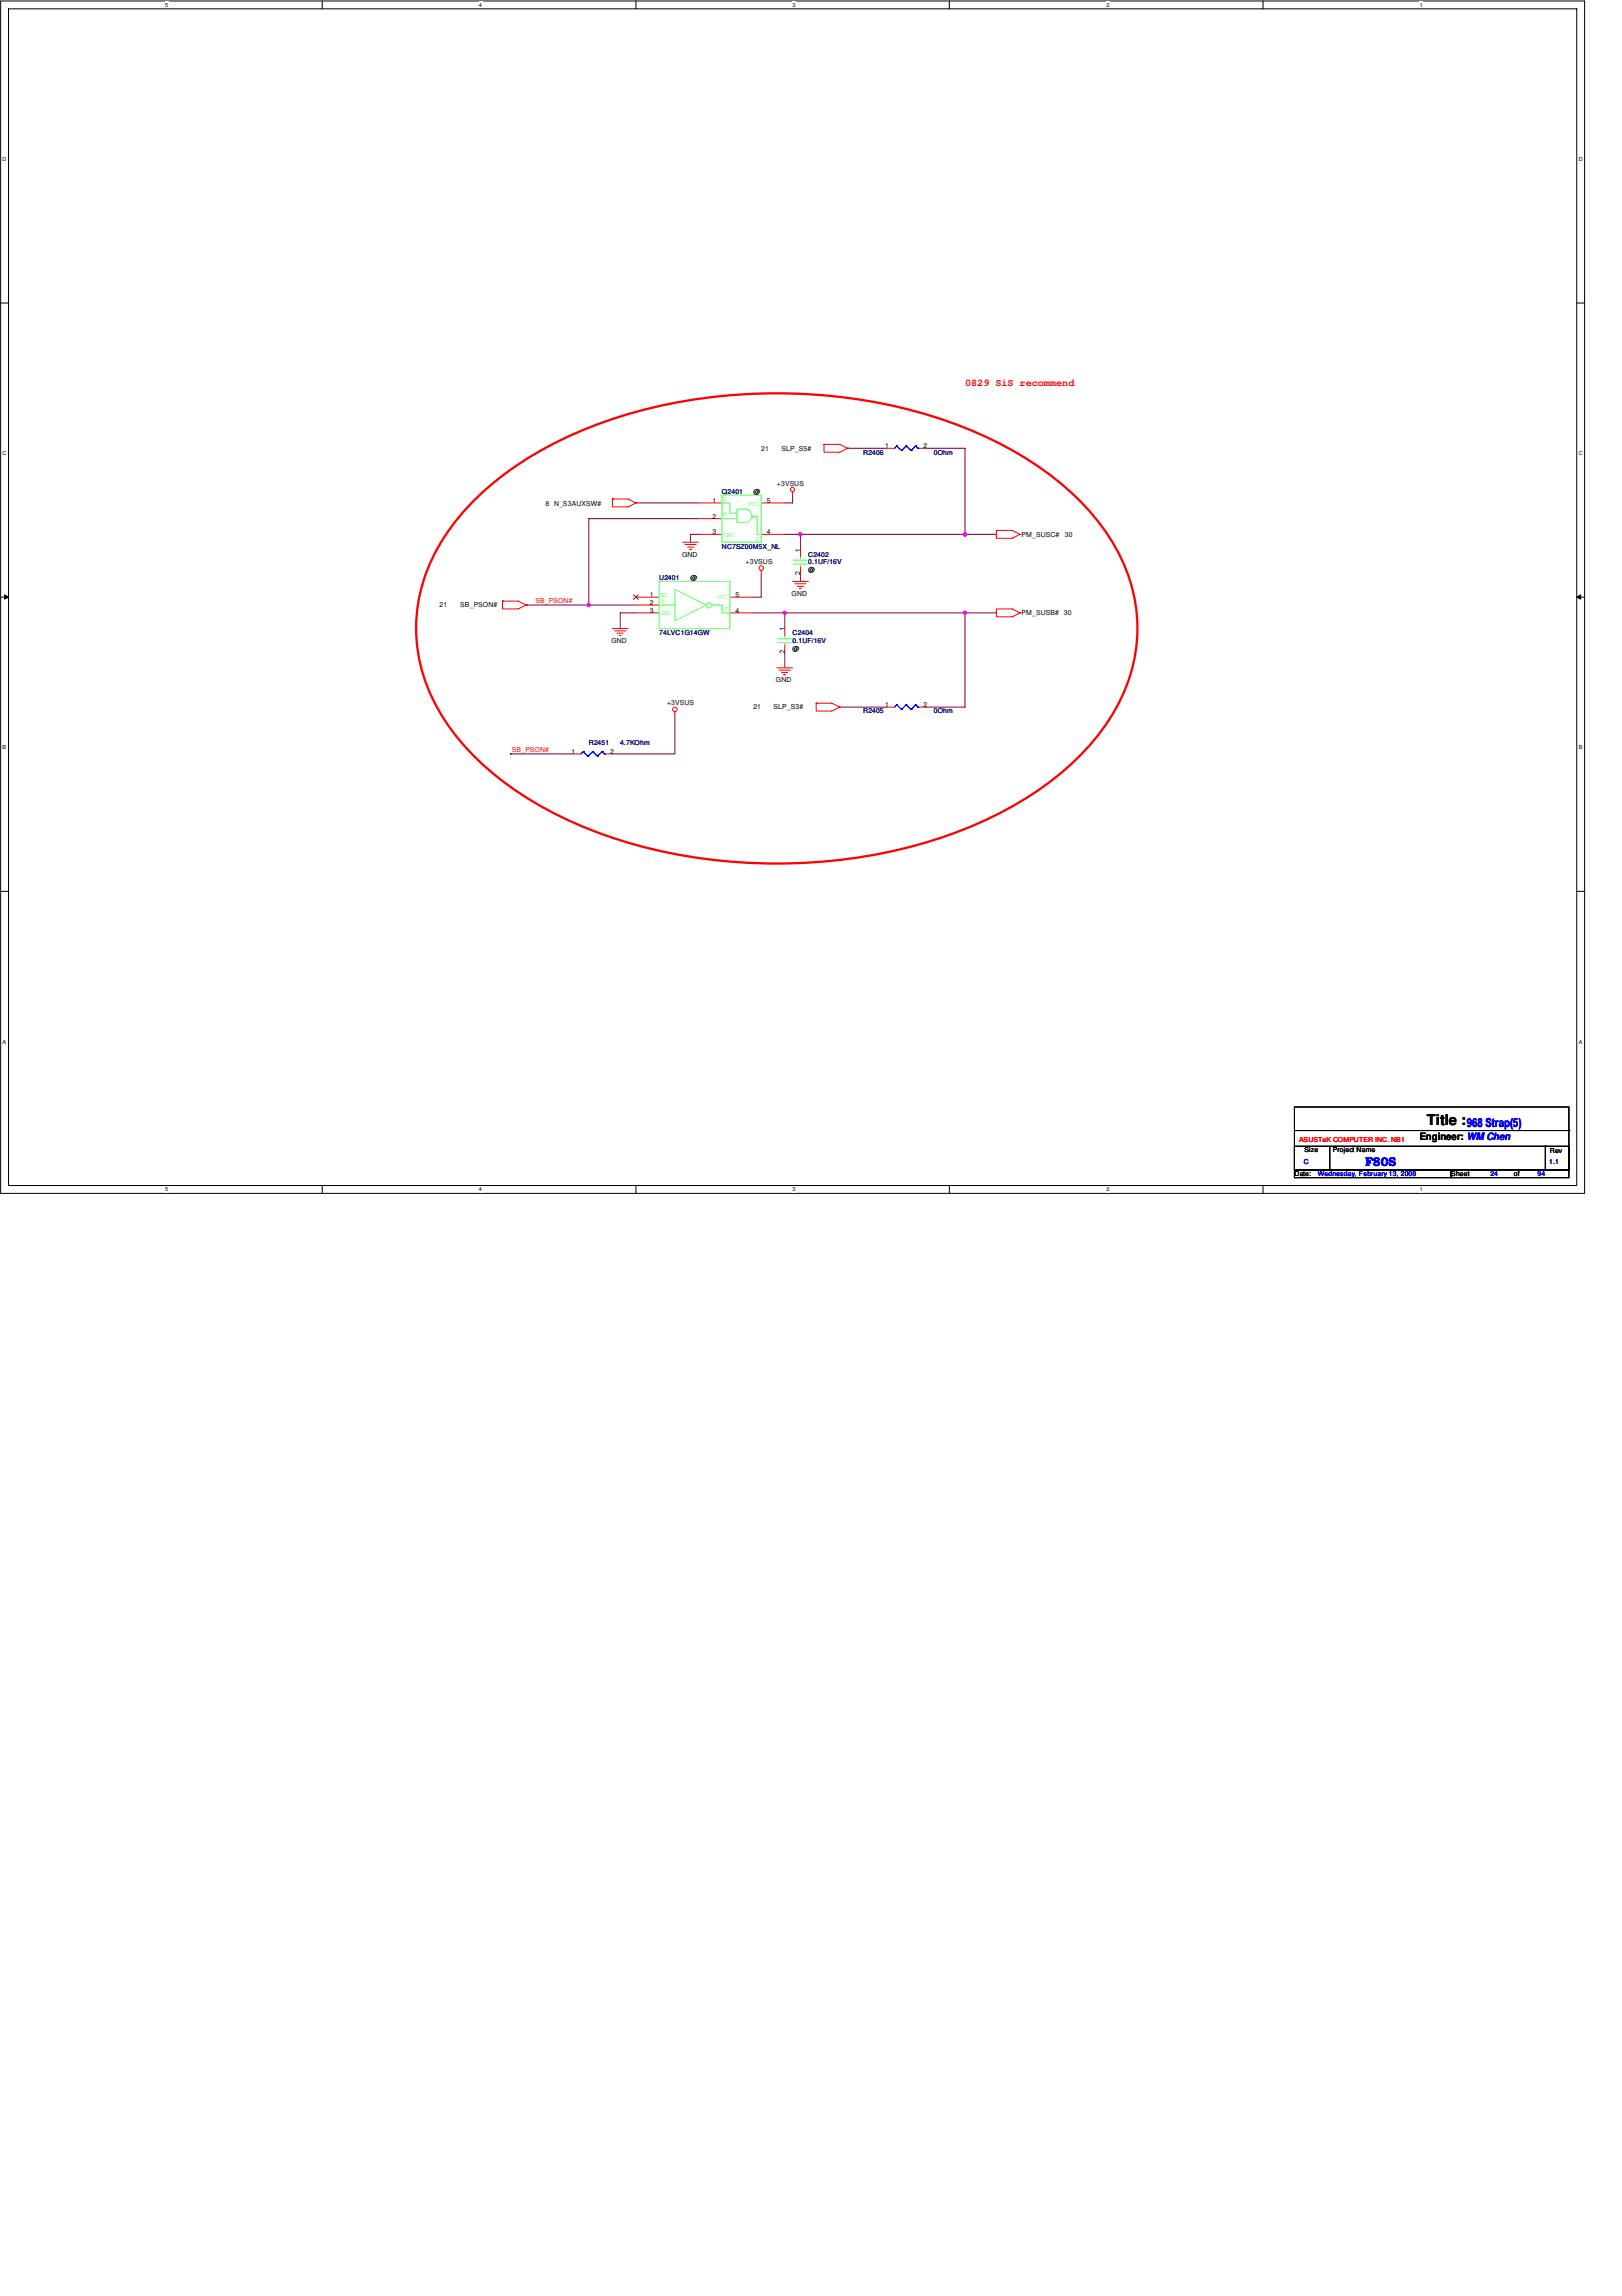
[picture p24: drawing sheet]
<svg xmlns="http://www.w3.org/2000/svg" width="210mm" height="297mm" viewBox="0 0 210 297" stroke-linecap="round" stroke-linejoin="round" font-family="sans-serif">
<defs><g id="words">
<text font-size="1.9" x="184.7" y="145.5">Title :</text>
<g font-size="1.6" fill="#00f">
<text x="189.8" y="145.8">968 Strap(5)</text>
<text x="176.7" y="150.8">F80S</text>
</g>
<text font-size="1.3" fill="#f00" x="124.9" y="49.9">0829 SiS recommend</text>
<text font-size="1.3" x="183.7" y="147.4">Engineer: WM Chen</text>
<g font-size=".9">
<text x="98.5" y="58.3">21</text>
<text x="101.1" y="58.3">SLP_S5#</text>
<text x="114.6" y="58">1</text>
<text x="119.5" y="58">2</text>
<text x="70.6" y="65.4">8 N_S3AUXSW#</text>
<text x="92.2" y="65.1">1</text>
<text x="97.5" y="63.9">@</text>
<text x="99.2" y="65.1">5</text>
<text x="100.5" y="62.9">+3VSUS</text>
<text x="92.2" y="67.1">2</text>
<text x="92.2" y="69.1">3</text>
<text x="99.2" y="69.1">4</text>
<text x="132.2" y="69.5">PM_SUSC#</text>
<text x="137.8" y="69.5">30</text>
<text x="84.1" y="77.2">1</text>
<text x="88.3" y="72">GND</text>
<text x="89.4" y="75.1">@</text>
<text x="95.2" y="77.2">5</text>
<text x="96.5" y="73">+3VSUS</text>
<text x="102.4" y="77">GND</text>
<text x="104.6" y="74">@</text>
<text x="56.9" y="78.6">21</text>
<text x="59.6" y="78.6">SB_PSON#</text>
<text x="79.1" y="83.1">GND</text>
<text x="84.1" y="78.2">2</text>
<text x="84.1" y="79.2">3</text>
<text x="95.2" y="79.2">4</text>
<text x="132.2" y="79.6">PM_SUSB# 30</text>
<text x="100.4" y="88.2">GND</text>
<text x="102.6" y="84.2">@</text>
<text x="86.3" y="91.3">+3VSUS</text>
<text x="97.5" y="91.8">21</text>
<text x="100.1" y="91.8">SLP_S3#</text>
<text x="114.6" y="91.4">1</text>
<text x="119.5" y="91.4">2</text>
<text x="74" y="97.5">1</text>
<text x="79" y="97.5">2</text>
<text x="168.8" y="149.1">Size</text>
<text x="172.5" y="149.1">Project Name</text>
<text x="200.6" y="149.2">Rev</text>
<text x="167.5" y="152.1">Date:</text>
<text x="187.8" y="152.1">Sheet</text>
<text x="195.9" y="152.1">of</text>
</g>
<g font-size=".9" fill="#000080">
<text x="111.7" y="58.8">R2406</text>
<text x="120.9" y="58.8">0Ohm</text>
<text x="93.4" y="63.9">Q2401</text>
<text x="93.4" y="71">NC7SZ00M5X_NL</text>
<text x="85.3" y="75.1">U2401</text>
<text x="104.6" y="72">C2402</text>
<text x="104.6" y="73">0.1UF/16V</text>
<text x="85.3" y="82.1">74LVC1G14GW</text>
<text x="102.6" y="82.1">C2404</text>
<text x="102.6" y="83.1">0.1UF/16V</text>
<text x="111.7" y="92.3">R2405</text>
<text x="120.9" y="92.3">0Ohm</text>
<text x="76.2" y="96.4">R2451</text>
<text x="80.3" y="96.4">4.7KOhm</text>
</g>
<g font-size=".9" fill="#80ff80">
<text x="93.6" y="64.8">A</text>
<text x="96.8" y="65.4">VCC</text>
<text x="93.6" y="66.8">B</text>
<text x="93.6" y="69.5">GND</text>
<text x="97.8" y="70">Y</text>
<text x="85.4" y="77.2">NC</text>
<text x="92.8" y="77.5">VCC</text>
<text x="85.4" y="79.5">GND</text>
<text x="85.5" y="78.1">A</text>
<text x="93.7" y="79">Y</text>
</g>
<g font-size=".9" fill="#f00">
<text x="69.3" y="78.1">SB_PSON#</text>
<text x="66.3" y="97.3">SB_PSON#</text>
<text x="168.1" y="147.7">ASUSTeK COMPUTER INC. NB1</text>
</g>
<g font-size=".9" fill="#00f">
<text x="168.7" y="150.5">C</text>
<text x="170.6" y="152.1">Wednesday, February 13, 2008</text>
<text x="192.9" y="152.1">24</text>
<text x="199" y="152.1">94</text>
<text x="200.5" y="150.6">1.1</text>
</g>
<g font-size=".7">
<text x="21.4" y=".9">5</text>
<text x="62" y=".9">4</text>
<text x="102.6" y=".9">3</text>
<text x="143.2" y=".9">2</text>
<text x="183.7" y=".9">1</text>
<text x=".3" y="20.8">D</text>
<text x="204.3" y="20.8">D</text>
<text x=".3" y="58.9">C</text>
<text x="204.3" y="58.9">C</text>
<text x=".3" y="96.9">B</text>
<text x="204.3" y="96.9">B</text>
<text x=".3" y="135">A</text>
<text x="204.3" y="135">A</text>
<text x="21.4" y="154.1">5</text>
<text x="62" y="154.1">4</text>
<text x="102.6" y="154.1">3</text>
<text x="143.2" y="154.1">2</text>
<text x="183.7" y="154.1">1</text>
</g>
</g></defs>
<path d="M.1 .1h205v154.3h-205zM1.1 1.1h202.9v152.3h-202.9z" fill="none" stroke="#000" stroke-width=".13"/>
<g fill="#fff">
<path d="M21.4 .2h.4v.9h-.4z"/>
<path d="M21.4 153.5h.4v.8h-.4z"/>
</g>
<path d="M41.7 .1v1M41.7 153.4v1" fill="none" stroke="#000" stroke-width=".13"/>
<g fill="#fff">
<path d="M62 .2h.4v.9h-.4z"/>
<path d="M62 153.5h.4v.8h-.4z"/>
</g>
<path d="M82.3 .1v1M82.3 153.4v1" fill="none" stroke="#000" stroke-width=".13"/>
<g fill="#fff">
<path d="M102.5 .2h.5v.9h-.5z"/>
<path d="M102.5 153.5h.5v.8h-.5z"/>
</g>
<path d="M122.9 .1v1M122.9 153.4v1" fill="none" stroke="#000" stroke-width=".13"/>
<g fill="#fff">
<path d="M143.1 .2h.5v.9h-.5z"/>
<path d="M143.1 153.5h.5v.8h-.5z"/>
</g>
<path d="M163.4 .1v1M163.4 153.4v1" fill="none" stroke="#000" stroke-width=".13"/>
<g fill="#fff">
<path d="M183.7 .2h.4v.9h-.4z"/>
<path d="M183.7 153.5h.4v.8h-.4z"/>
<path d="M.3 20.2h.5v.8h-.5z"/>
<path d="M204.3 20.2h.5v.8h-.5z"/>
<path d="M.3 58.2h.5v.9h-.5z"/>
<path d="M204.3 58.2h.5v.9h-.5z"/>
</g>
<path d="M.1 39.2h1M204 39.2h1.1" fill="none" stroke="#000" stroke-width=".13"/>
<g fill="#fff">
<path d="M.3 96.3h.5v.8h-.5z"/>
<path d="M204.3 96.3h.5v.8h-.5z"/>
</g>
<path d="M.1 77.3h1M.6 77l.5 .3-.5 .2zM204 77.3l.6-.3v.5zM204 77.3h1.1" fill="none" stroke="#000" stroke-width=".13"/>
<path d="M.6 77l.5 .3-.5 .2zM204 77.3l.6-.3v.5z" fill="#000"/>
<g fill="#fff">
<path d="M.3 134.3h.5v.9h-.5z"/>
<path d="M204.3 134.3h.5v.9h-.5z"/>
</g>
<path d="M.1 115.3h1M204 115.3h1.1" fill="none" stroke="#000" stroke-width=".13"/>
<path d="M119.8 58h5.1v11.1h-21.3M82.3 79.3h-2v2M97.5 77.3h1M103.6 69.1h.1M108.7 91.5h6.1" fill="none" stroke="#800040" stroke-width=".13"/>
<path d="M103.4 69h.3v.3h-.2h-.1z" fill-rule="evenodd" fill="#f0f"/>
<path d="M103.4 69h.3v.3h-.2h-.1z" fill="none" stroke="#f0f" stroke-width=".13"/>
<path d="M68.1 78.3h.1M68.1 78.3h8.1M97.5 79.3h4.1M101.6 79.3h23.3v12.2h-5.1M101.6 79.3h.1M101.6 69.1h2" fill="none" stroke="#800040" stroke-width=".13"/>
<path d="M124.7 79.1h.3l.1 .1-.1 .2h-.3z" fill-rule="evenodd" fill="#f0f"/>
<path d="M124.7 79.1h.3l.1 .1-.1 .2h-.3z" fill="none" stroke="#f0f" stroke-width=".13"/>
<path d="M101.4 79.1h.3v.3h-.3z" fill-rule="evenodd" fill="#f0f"/>
<path d="M101.4 79.1h.3v.3h-.3z" fill="none" stroke="#f0f" stroke-width=".13"/>
<path d="M76.2 78.3h6.1M76.2 67.1h14.2M82.3 65.1h8.1M90.4 69.1h-1v1M98.5 74.2v3.1M102.6 64.1v1h-1M103.6 74.2v1M124.9 69.1h.1M124.9 69.1h4M101.6 84.4v2" fill="none" stroke="#800040" stroke-width=".13"/>
<path d="M124.7 69h.3l.1 .1-.1 .2h-.1h-.2z" fill-rule="evenodd" fill="#f0f"/>
<path d="M124.7 69h.3l.1 .1-.1 .2h-.1h-.2z" fill="none" stroke="#f0f" stroke-width=".13"/>
<path d="M76.2 67.1h.1M76.2 67.1v11.2" fill="none" stroke="#800040" stroke-width=".13"/>
<path d="M76 78.1h.3v.3h-.3z" fill-rule="evenodd" fill="#f0f"/>
<path d="M76 78.1h.3v.3h-.3z" fill="none" stroke="#f0f" stroke-width=".13"/>
<path d="M109.7 58h.1M109.7 58h5.1M101.6 79.3v2M103.6 69.1v2.1M124.9 79.3h4M66 97.5h.1M66 97.5h8.2M87.3 92.5v5h-8.1" fill="none" stroke="#800040" stroke-width=".13"/>
<g fill="none" stroke="#f00" stroke-width=".13">
<path d="M106.6 57.5v1h2.1l1-.5M106.6 57.5h.1M106.6 57.5h2.1l1 .5M109.7 58h.1M114.8 58h1M118.8 58h1M65 77.8v1h2.1l1-.5M65 77.8h.1M65 77.8h2.1l1 .5M68.1 78.3h.1M79.2 64.6v1h2.1l1-.5M79.2 64.6h.1"/>
<path d="M79.2 64.6h2.1l1 .5M82.3 65.1h.1M82.3 77.3h3M82.3 78.3h3M82.3 79.3h3M88.3 70.1h2.1M88.6 70.4h1.5M89 70.8h.8M89.3 71.1h.1M89.3 71.1h.2M90.4 65.1h3M90.4 67.1h3"/>
<path d="M90.4 69.1h3M94.4 77.3h3.1M94.4 79.3h3.1M98.5 73.8v.4M98.5 65.1h3.1M98.5 69.1h3.1M102.6 63.7v.4M102.6 75.2h2M102.9 75.5h1.4M103.2 75.9h.8M103.5 76.1h.1M103.5 76.1h.2"/>
<path d="M103.6 71.2v1M103.6 73.2v1M128.9 68.6h2.1l1 .5-1 .5h-2.1zM128.9 78.8h2.1l1 .5-1 .5h-2.1zM132 69.1h.1M132 79.3h.1M74.2 97.5h1M78.2 97.5h1M79.2 81.3h2.1M79.5 81.6h1.5M79.8 81.9h.8M80.1 82.2h.1"/>
<path d="M80.1 82.2h.2M87.3 92.1v.4M100.5 86.4h2.1M100.8 86.7h1.5M101.1 87h.8M101.4 87.3h.1M101.4 87.3h.2M101.6 81.3v1M101.6 83.4v1M105.6 91v1h2.1l1-.5M105.6 91h.1M105.6 91h2.1l1 .5"/>
<path d="M108.7 91.5h.1M114.8 91.5h1M118.8 91.5h1"/>
<circle cx="98.5" cy="73.5" r=".3"/>
<circle cx="102.5" cy="63.3" r=".29"/>
<circle cx="87.3" cy="91.8" r=".3"/>
</g>
<path d="M167.5 143.2h35.5v8.1h-35.5zM167.5 148.3h4.6v3h-4.6zM167.5 151.3h20.3v1.1h-20.3zM167.5 146.3h35.5M172.2 148.3h27.8M187.8 151.3h15.2v1.1h-15.2zM200 148.3h3v3h-3zM200 148.3h.1M203 146.3h.1" fill="none" stroke="#000" stroke-width=".13"/>
<path d="M61.8 64.3a46.4 46.4 0 0 1 17.8-10.2 69.3 69.3 0 0 1 44.5 .9 43.1 43.1 0 0 1 16.7 10.9 22.6 22.6 0 0 1 6.3 17.5 24.4 24.4 0 0 1-7.9 14.9 46.4 46.4 0 0 1-17.8 10.2 69.1 69.1 0 0 1-44.4-.9 43.1 43.1 0 0 1-16.8-11 22.6 22.6 0 0 1-6.2-17.4 24.4 24.4 0 0 1 7.8-14.9z" fill="none" stroke="#f00" stroke-width=".3"/>
<g fill="none" stroke="#00f" stroke-width=".13">
<path d="M116 57.7h.1M116 57.7l.7 .6M116 57.7l-.2 .3M116.7 58.3h.1M117.3 57.7h.1M117.3 57.7l.6 .6M117.3 57.7l-.6 .6M117.9 58.3h.1M118.5 57.7h.1M118.5 57.7l.3 .3M118.5 57.7l-.6 .6M118.8 58h.1"/>
<path d="M75.5 97.2h.1M75.5 97.2l.6 .6M75.5 97.2l-.3 .3M76.1 97.8h.1M76.7 97.2h.1M76.7 97.2l.6 .6M76.7 97.2l-.6 .6M77.3 97.8h.1M77.9 97.2h.1M77.9 97.2l.3 .3M77.9 97.2l-.6 .6M78.2 97.5h.1"/>
<path d="M116 91.2h.1M116 91.2l.7 .6M116 91.2l-.2 .3M116.7 91.8h.1M117.3 91.2h.1M117.3 91.2l.6 .6M117.3 91.2l-.6 .6M117.9 91.8h.1M118.5 91.2h.1M118.5 91.2l.3 .3M118.5 91.2l-.6 .6M118.8 91.5h.1"/>
</g>
<path d="M102.9 71.1h.6v.1h-.4l.1 .2h-.1zM103 74h.2l.3 .3v-.3v.4l-.1-.1a.27 .27 0 0 0-.4-.2l.1 .3-.1-.1-.1-.1zM100.9 81.3h.6v.1h-.5l.1 .1h-.1zM101 84.1h.2l.2 .3v-.3h.1v.4l-.3-.2a.14 .14 0 0 0-.2-.1 .15 .15 0 0 0 0 .3l-.1-.2z" fill="#000"/>
<g fill="none" stroke="#80ff80" stroke-width=".13">
<path d="M85.3 75.2h9.1v6.1h-9.1zM85.3 78.3h2M87.3 76.2l4.1 2.1-4.1 2zM91.4 78.3h.1M92.1 78.3h1.3v1h1M93.4 64.1h5.1v6h-5.1zM93.4 65.1h1v1.3h1M93.4 67.1h2M96.4 65.9a.85 .85 0 0 1 .9 .8 .85 .85 0 0 1-.9 .9M96.5 65.9h-1.1v1.7h1.1M97.3 66.7h.2v.2h-.2zM97.6 66.8h.4v2.3h.5"/>
<path d="M102.7 72.5h1.8M102.7 73h1.8M103.6 73.2h.1M103.6 72.2v.3M103.6 73v.2M100.6 82.6h1.8M100.6 83.1h1.8M101.6 83.4h.1M101.6 82.3v.3M101.6 83.1v.3"/>
<circle cx="91.8" cy="78.3" r=".35"/>
</g>
<path d="M82 77l.6 .6M82.6 77l-.6 .6" fill="none" stroke="#804000" stroke-width=".13"/>
<path d="M103.4 69h.3v.3h-.2h-.1z" fill-rule="evenodd" fill="#f0f"/>
<path d="M103.4 69h.3v.3h-.2h-.1z" fill="none" stroke="#f0f" stroke-width=".13"/>
<path d="M124.7 79.1h.3l.1 .1-.1 .2h-.3z" fill-rule="evenodd" fill="#f0f"/>
<path d="M124.7 79.1h.3l.1 .1-.1 .2h-.3z" fill="none" stroke="#f0f" stroke-width=".13"/>
<path d="M101.4 79.1h.3v.3h-.3z" fill-rule="evenodd" fill="#f0f"/>
<path d="M101.4 79.1h.3v.3h-.3z" fill="none" stroke="#f0f" stroke-width=".13"/>
<path d="M124.7 69h.3l.1 .1-.1 .2h-.1h-.2z" fill-rule="evenodd" fill="#f0f"/>
<path d="M124.7 69h.3l.1 .1-.1 .2h-.1h-.2z" fill="none" stroke="#f0f" stroke-width=".13"/>
<path d="M76 78.1h.3v.3h-.3z" fill-rule="evenodd" fill="#f0f"/>
<path d="M76 78.1h.3v.3h-.3z" fill="none" stroke="#f0f" stroke-width=".13"/>
<use href="#words"/>
</svg>
